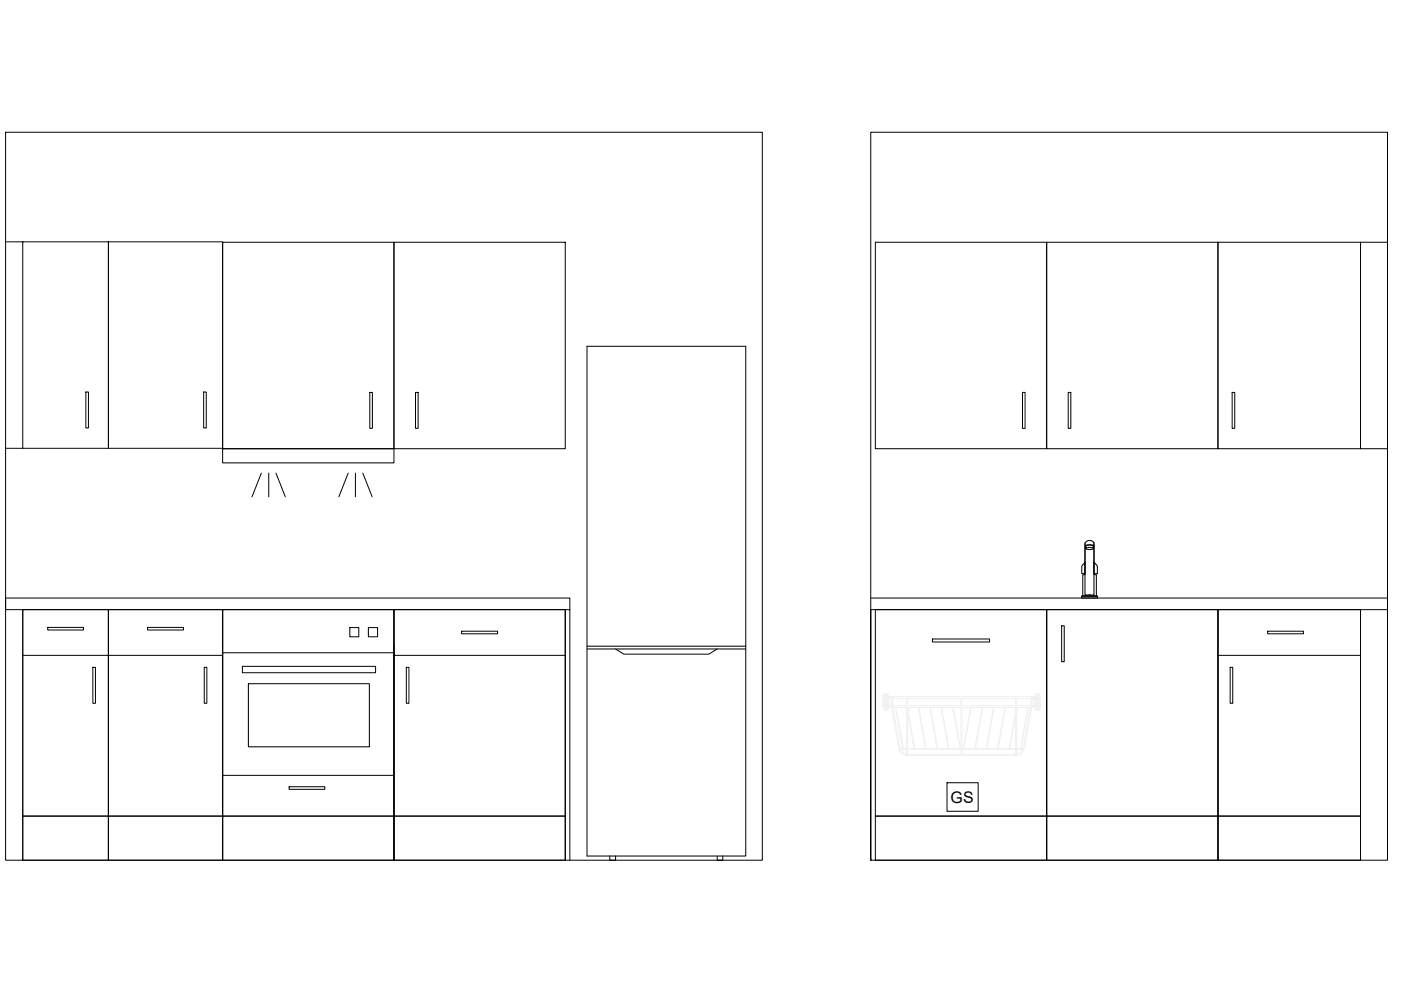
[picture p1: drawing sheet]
<svg xmlns="http://www.w3.org/2000/svg" width="297mm" height="210mm" viewBox="0 0 297 210" stroke-linecap="round" stroke-linejoin="round" font-family="sans-serif">
<defs><g id="words">
<text font-size="3.4" x="201.5" y="170.3">GS</text>
</g></defs>
<!-- layer: 0 -->
<g fill="none" stroke="#000" stroke-width=".21">
<path d="M1.2 28h160.4v154.4h-160.4zM1.2 51.3h3.6M288.5 51.4h5.7M1.2 95.1h3.6M288.5 95.1h5.7M47.2 129.3v53.1M83.5 129.3v53.1M119.8 129.3v53.1M120.8 129.3v-2.5h-119.6v2.5h119.6v53.1M184.6 126.8h109.6M221.9 129.3v53.1M258.2 129.3v53.1"/>
<path d="M294.2 129.3h-109.6v53.1h109.6v-154.4h-109.6v154.4M221.9 173h36.3v9.4h-36.3z"/>
</g>
<!-- layer: BASE -->
<g fill="none" stroke="#000" stroke-width=".21">
<path d="M230 119.2v2.4h-.6v-1.5zM230 115.2v10.9l.3 .2 .4-.2 1 .2 .2-.2v-10.9M230 115.8l.2 .2a.58 .58 0 0 0 .9 .5 .52 .52 0 0 0 .7-.6l.1-.1v6h.6v4.6h-2.9v-4.6h.4zM230.1 114.9a1.15 1.15 0 0 1 1.8 .3v.5a2.25 2.25 0 0 0-1.9 0zM230.3 115.6h1.1a.31 .31 0 0 1 .3 0 .31 .31 0 0 1 .1 .4v.2l-.6-.2-.9 .2zM231.8 115.8v.2M231.9 119.2l.8 .9v1.5h-.8zM47.2 129.3h36.3v43.7h-36.3zM47.2 138.4h36.3M74.2 133.1h1.9v1.9h-1.9zM78.1 133.1h2v1.9h-2zM221.9 129.3h36.3v43.7h-36.3z"/>
<path d="M225.1 132.7h.5v7.6h-.5zM229.4 126.4h3.3v.4h-3.4zM229.4 126.4h3.3M51.4 141.3h28.2v1.3h-28.2zM52.7 145h25.6v13.3h-25.6zM47.2 173h36.3v9.4h-36.3zM47.2 164.4h36.3M61.3 166.8h7.6v.6h-7.6z"/>
</g>
<!-- layer: DISHWASHER -->
<g fill="none" stroke="#f0f0f0" stroke-width=".21">
<path d="M187.2 147.8h.1M187.2 147.3v2.6h.1M187.2 147.8l.2 .2M187.2 149.9h.1M187.3 147.8h.1M187.3 149.9h.1M187.3 149.8h.1M187.4 147.9h.1M187.4 149.7h.1M187.4 147.8h.1M187.4 148h.1M187.4 149.9h.1"/>
<path d="M187.4 147.4h.1M187.4 148.4h.1M187.4 149.3h.1M187.4 150.3h.1M187.4 148.5l.2 .2M187.4 149.7l-.1 .2M187.5 147.2h.7v1.5h-.8zM187.5 150.4h.1M187.5 148.5v.1M187.5 147.2h.1M187.5 150.5h.1M187.5 149.1v.1"/>
<path d="M187.5 148.6h.1M187.5 150.5h.6M187.6 149l-.1 .1M187.6 147.1h.1M187.6 150.6h.1M187.6 149l-.2 .2M187.6 150.6l-.2-.3v-1.3h.8v1.3l-.2 .3M187.6 147.1v.1M187.7 147.1v1.6M187.7 149v1.6M187.9 147.1v1.6M187.9 149v1.6"/>
<path d="M188 147.1h.1M188 148.7h.1M188 150.6h.1M188 149h.1M188 149l.1 .1M188 147.1v.1M188 149l.2 .2M188.1 148.6h-.1M188.1 147.2h.1M188.1 150.5h.1M188.2 147.8h31.4M188.2 148h.8"/>
<path d="M188.2 147.4h.1M188.2 148.4h.1M188.2 149.7h.8M188.2 149.9h.8M188.2 150.4h.1M188.2 149.3h.1M188.2 150.3h.1M188.2 148h.1M188.2 147.8h.1M188.2 149.7h.1M188.2 149.9h.1M188.2 148.5l-.2 .2"/>
<path d="M188.2 149.5l.1 .1M188.3 149.6h.1M188.3 148.1h.1M188.3 148.1l.2 .1v1.3l-.2 .1M188.3 148.1h-.1M188.5 149.5h.1M188.5 148.1h.1M189 149.7h.1M189 147.8h.1M189 149.9h.1M189 148h.1M189 147.8v.2"/>
<path d="M189 148l.1 .1M189 148v1.7M189 149.6h.1M189 149.9h29.7M189 149.9l1.6 8.9a1.65 1.65 0 0 0 1.7 1.4M189.1 149.6h.1M189.1 148.1h.1M189.1 149.6l-.1 .3M189.1 149.6h3.2M189.1 148.1h3.2M189.2 149.6h.1M189.2 148.1h.1"/>
<path d="M189.2 148.1v1.5M189.3 150l1.5 8.7M189.8 150l1.6 8.7M189.9 150l1.6 8.7M190.8 158.7h.6M190.8 158.7l.1 .2M190.9 158.9a1.53 1.53 0 0 0 1.3 1M190.9 158.9h1.3M191.4 158.7h.1M191.5 158.7h.1M191.5 158.7h.7M192.2 159.9h.1"/>
<path d="M192.2 158.7h.1M192.2 158.9h.1M192.2 148.1v1.5M192.2 150l.1 10.2M192.4 149.6h11.4M192.4 148.1h11.4M192.4 159.9h.1M192.4 158.7h.1M192.4 158.9h.1M192.4 150.4h.1M192.4 150v10.2M192.4 148.1v1.5"/>
<path d="M192.4 159.9h11.4M192.4 158.7h1.4M192.4 158.9h11.4M192.4 150.4l1.5 8.3M192.4 151.1l1.4 7.6M193.8 158.7h.1M193.9 158.7h.1M193.9 158.7h2.4M194.7 150l1.5 8.7M194.8 150l1.5 8.7M196.3 158.7h.1M196.3 158.7h2.4"/>
<path d="M197.1 150l1.6 8.7M197.2 150l1.6 8.7M198.7 158.7h.1M198.8 158.7h.1M198.8 158.7h2.3M199.5 150l1.6 8.7M199.6 150l1.6 8.7M201.1 158.7h.1M201.2 158.7h.1M201.2 158.7h2.3M202 150l1.5 8.7M202.1 150l1.6 8.7"/>
<path d="M203.5 158.7h.1M203.7 158.7h.1M203.8 158.7h.1M203.8 159.9h.1M203.8 158.9h.1M203.8 150v10.2M203.8 148.1v1.5M204 149.6h11.3M204 160h.1M204 159.9h11.3M204 158.7h.2M204 158.9h11.3"/>
<path d="M204 148.1h11.3M204 150l-.1 10.2M204 148.1v1.5M204.2 158.7h.1M204.3 158.7h.1M204.3 158.7h2.4M205.8 150l-1.6 8.7M205.9 150l-1.6 8.7M206.7 158.7h.1M206.8 158.7h2.3M208.2 150l-1.5 8.7M208.3 150l-1.5 8.7"/>
<path d="M209.1 158.7h.1M209.2 158.7h.1M209.2 158.7h2.3M210.7 150l-1.6 8.7M210.8 150l-1.6 8.7M211.5 158.7h.1M211.6 158.7h.1M211.6 158.7h2.4M213.1 150l-1.6 8.7M213.2 150l-1.6 8.7M214 158.7h.1M214.1 158.7h.1"/>
<path d="M214.1 158.7h1.2M215.3 159.9h.1M215.3 158.7h.1M215.3 158.9h.1M215.3 151.1h.1M215.3 148.1v1.5M215.3 150v10.2M215.3 151.1l-1.3 7.6M215.3 151.8l-1.2 6.9M215.5 149.6h3.2M215.5 148.1h3.2M215.5 158.7h.9"/>
<path d="M215.5 158.9h1.4M215.6 148.1v1.5M215.6 150v10M215.6 150l-.1 .5M216.4 158.7h.1M216.5 158.7h.1M216.5 158.7h.4M216.9 158.9a1.4 1.4 0 0 1-1.4 1M216.9 158.7v.2M217.9 150l-1.5 8.7M218.1 150l-1.6 8.7M218.5 150l-1.6 8.7"/>
<path d="M218.5 148.1v1.5M218.7 149.6h.1M218.7 148.1h.1M218.7 149.6l.1 .1M218.7 149.9h.1M218.7 149.9h.9M218.7 149.9l-1.6 8.9a1.65 1.65 0 0 1-1.7 1.4M218.8 149.9h.1M218.8 148h.1M218.8 149.7h.1M218.8 147.8h.1M218.8 148h.8"/>
<path d="M218.8 149.7h.8M218.8 147.8v2.1M218.8 149.8v.1M218.8 147.9l-.1 .2M219.3 148.1h.1M219.3 149.5h.1M219.5 148.1h.1M219.5 149.6h.1M219.5 148.1l-.3 .1v1.3l.3 .1M219.5 147.8h.1M219.5 148h.1M219.5 147.4h.1"/>
<path d="M219.5 148.4h.1M219.5 149.7h.1M219.5 149.9h.1M219.5 149.3h.1M219.5 150.3h.1M219.5 148.5l.3 .2M219.5 149.5v.1M219.6 147.2v.1M219.6 150.4h.1M219.6 148.5v.1M219.6 147.2h.1M219.6 150.5h.1"/>
<path d="M219.6 149.1v.1M219.7 150.5h.5l.1-.2v-1.3h-.8v1.3l.3 .3M219.7 148.6h.1M219.7 149v.1M219.8 147.1l-.3 .2v1.4h.8v-1.4l-.1-.1h-.5M219.8 147.1h.1M219.8 148.7h.1M219.8 150.6h.1M219.8 149h.1M219.8 149l-.3 .2M219.8 147.1v1.6M219.8 149v1.6"/>
<path d="M220 147.1v1.6M220 149v1.6M220.1 147.1h.1M220.1 150.6h.1M220.1 149l.2 .1M220.1 147.1l.1 .1M220.2 149v.1M220.2 150.5l-.1 .1M220.2 148.6h.1M220.3 147.2h.1M220.3 150.5h.1M220.3 148.6l-.2 .1"/>
<path d="M220.3 149.1v.1M220.3 147.8h.1M220.3 148h.1M220.3 147.4h.1M220.3 148.4h.1M220.3 149.7h.1M220.3 149.9h.1M220.3 149.3h.1M220.3 150.3h.1M220.3 148.5v.1M220.3 149.7l.3 .2M220.4 149.7v.1"/>
<path d="M220.4 149.8h.1M220.4 147.8h.1M220.5 149.9h.1M220.5 147.8h.1M220.5 147.8h.1v2.1h-.1M220.5 147.8l-.2 .2M220.6 147.8h-.1M192.2 160h.1M192.2 160.1h.1M192.3 160.2h.1M192.4 160h.1M203.8 160h.1"/>
<path d="M203.8 160.2h.1M203.9 160.2h.1M204 160.1h.1M215.3 160h.1M215.4 160.2h.1M215.5 160.1h.1M215.5 160h.1M215.6 160l-.1 .2h-23.2"/>
</g>
<path d="M185.6 129.3h36.3v43.7h-36.3zM197.7 135.5h12.1v.6h-12.1zM185.6 173h36.3v9.4h-36.3zM200.8 166h6.6v6h-6.6z" fill="none" stroke="#000" stroke-width=".21"/>
<!-- layer: BOTTOM - 500_1 -->
<path d="M258.2 129.3h30.3v43.7h-30.3zM258.2 139h30.3M268.8 133.8h7.6v.6h-7.6zM260.8 141.5h.6v7.6h-.6zM258.2 173h30.3v9.4h-30.3z" fill="none" stroke="#000" stroke-width=".21"/>
<!-- layer: BOTTOM - 400_1 -->
<path d="M23 129.3h24.2v43.7h-24.2zM23 139h24.2M31.3 133h7.6v.6h-7.6zM43.3 141.5h.6v7.6h-.6zM23 173h24.2v9.4h-24.2z" fill="none" stroke="#000" stroke-width=".21"/>
<!-- layer: BOTTOM - 300 -->
<path d="M4.8 129.3h18.2v43.7h-18.2zM4.8 139h18.2M4.8 129.3v53.1M10.1 133h7.6v.6h-7.6zM23 129.3v53.1M19.7 141.5h.5v7.6h-.5zM4.8 173h18.2v9.4h-18.2z" fill="none" stroke="#000" stroke-width=".21"/>
<!-- layer: BOTTOM - 600_3 -->
<path d="M83.5 129.3h36.3v43.7h-36.3zM83.5 139h36.3M97.9 133.8h7.6v.6h-7.6zM86.1 141.5h.6v7.6h-.6zM83.5 173h36.3v9.4h-36.3z" fill="none" stroke="#000" stroke-width=".21"/>
<!-- layer: TOP - 300 -->
<path d="M4.8 51.3h18.2v43.8h-18.2z" fill="none" stroke="#000" stroke-width=".21"/>
<!-- layer: BOTTOM - 600_1 -->
<path d="M18.2 83.1h.6v7.6h-.6zM43.2 83.1h.5v7.6h-.5zM78.4 83.2h.6v7.6h-.6zM88.1 83.2h.5v7.6h-.5zM216.8 83.2h.5v7.6h-.5zM226.5 83.2h.5v7.6h-.5zM261.2 83.2h.6v7.6h-.6z" fill="none" stroke="#000" stroke-width=".21"/>
<!-- layer: TOP - 400_1 -->
<path d="M23 51.3h24.2v43.8h-24.2z" fill="none" stroke="#000" stroke-width=".21"/>
<!-- layer: ASPIRATOR -->
<path d="M47.2 51.4h36.3v43.7h-36.3zM83.5 51.4h36.3v43.7h-36.3zM185.6 51.4h36.3v43.7h-36.3zM221.9 51.4h36.3v43.7h-36.3zM47.2 95.1h36.3v3h-36.3zM55.4 100.3l-2 5M57 100.3v5M58.5 100.3l2 5M73.8 100.3l-2 5M75.4 100.3v5M76.9 100.3l2 5" fill="none" stroke="#000" stroke-width=".21"/>
<!-- layer: REFRIGERATOR -->
<path d="M124.5 73.4h33.6v108.1h-33.6zM124.5 137h33.6M124.5 137.6h33.6M130.5 137.6l1.8 1.1h18l1.8-1.1M129.3 181.5v.9h1.2v-.9M152.1 181.5v.9h1.1v-.9" fill="none" stroke="#000" stroke-width=".21"/>
<!-- layer: TOP - 500_1 -->
<path d="M258.2 51.4h30.3v43.7h-30.3z" fill="none" stroke="#000" stroke-width=".21"/>
<use href="#words"/>
</svg>
